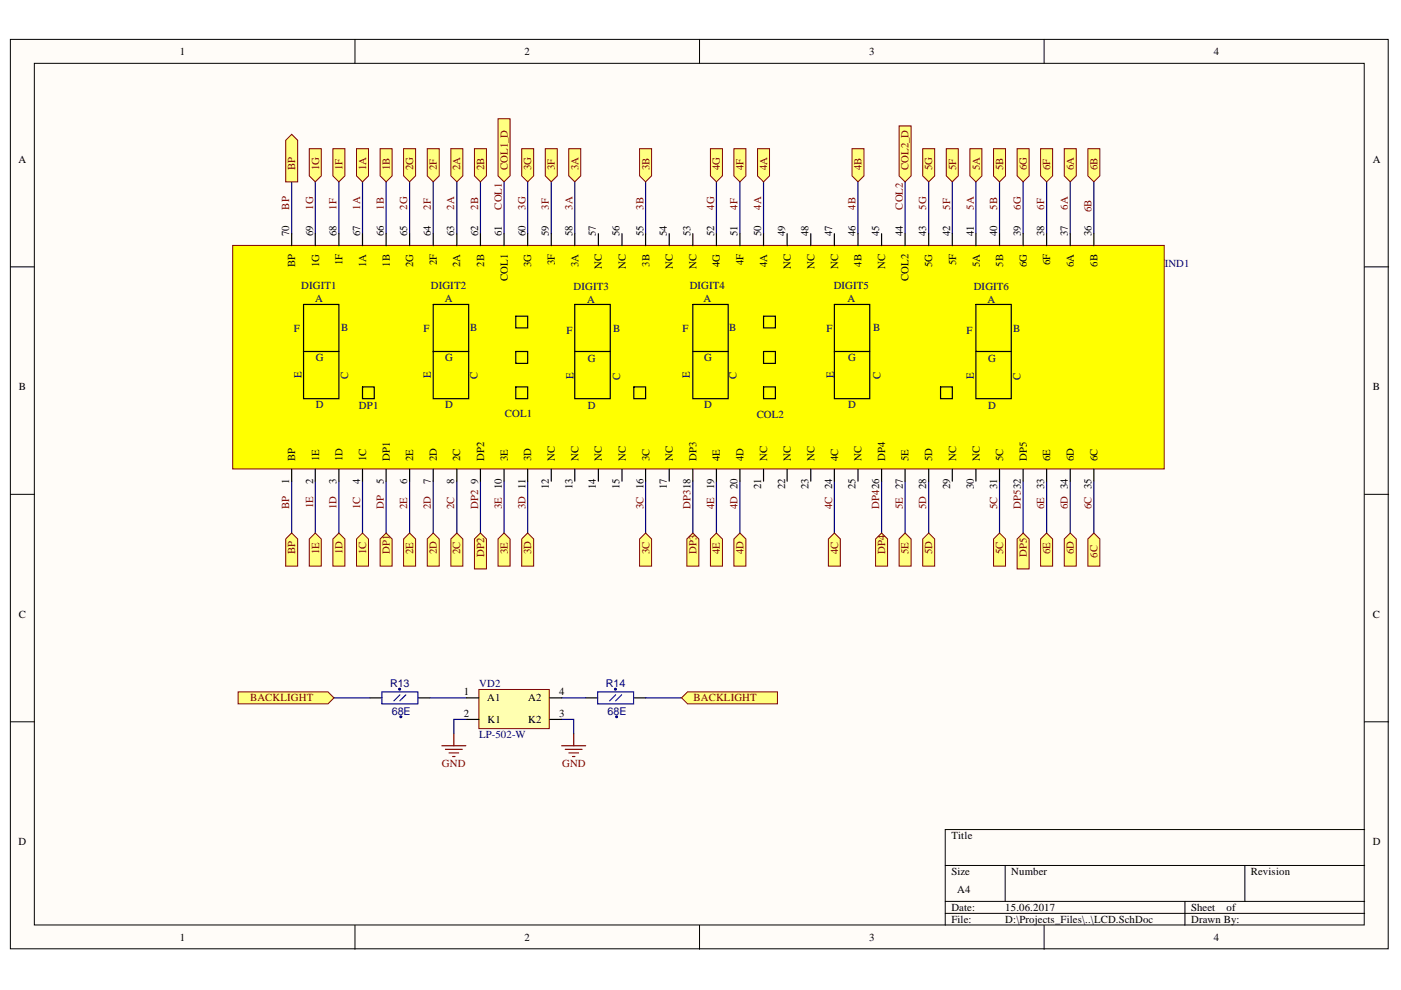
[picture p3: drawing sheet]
<svg xmlns="http://www.w3.org/2000/svg" width="297mm" height="210mm" viewBox="0 0 297 210" stroke-linecap="round" stroke-linejoin="round" font-family="sans-serif">
<defs><g id="words">
<g font-size="2.3">
<text x="38.1" y="11.7">1</text>
<text x="111.2" y="11.7">2</text>
<text x="184.3" y="11.7">3</text>
<text x="257.4" y="11.7">4</text>
<text x="3.9" y="34.5">A</text>
<text x="291.1" y="34.5">A</text>
<text x="61.3" y="50" transform="rotate(-90 61.3 50)">70</text>
<text x="66.4" y="50" transform="rotate(-90 66.4 50)">69</text>
<text x="71.4" y="50" transform="rotate(-90 71.4 50)">68</text>
<text x="76.4" y="50" transform="rotate(-90 76.4 50)">67</text>
<text x="81.4" y="50" transform="rotate(-90 81.4 50)">66</text>
<text x="86.3" y="50" transform="rotate(-90 86.3 50)">65</text>
<text x="91.3" y="50" transform="rotate(-90 91.3 50)">64</text>
<text x="96.3" y="50" transform="rotate(-90 96.3 50)">63</text>
<text x="101.4" y="50" transform="rotate(-90 101.4 50)">62</text>
<text x="106.4" y="50" transform="rotate(-90 106.4 50)">61</text>
<text x="111.4" y="50" transform="rotate(-90 111.4 50)">60</text>
<text x="116.4" y="50" transform="rotate(-90 116.4 50)">59</text>
<text x="121.4" y="50" transform="rotate(-90 121.4 50)">58</text>
<text x="126.4" y="50" transform="rotate(-90 126.4 50)">57</text>
<text x="131.3" y="50" transform="rotate(-90 131.3 50)">56</text>
<text x="136.4" y="50" transform="rotate(-90 136.4 50)">55</text>
<text x="141.4" y="50" transform="rotate(-90 141.4 50)">54</text>
<text x="146.4" y="50" transform="rotate(-90 146.4 50)">53</text>
<text x="151.4" y="50" transform="rotate(-90 151.4 50)">52</text>
<text x="156.4" y="50" transform="rotate(-90 156.4 50)">51</text>
<text x="161.4" y="50" transform="rotate(-90 161.4 50)">50</text>
<text x="166.4" y="50" transform="rotate(-90 166.4 50)">49</text>
<text x="171.4" y="50" transform="rotate(-90 171.4 50)">48</text>
<text x="176.4" y="50" transform="rotate(-90 176.4 50)">47</text>
<text x="181.4" y="50" transform="rotate(-90 181.4 50)">46</text>
<text x="186.4" y="50" transform="rotate(-90 186.4 50)">45</text>
<text x="191.4" y="50" transform="rotate(-90 191.4 50)">44</text>
<text x="196.4" y="50" transform="rotate(-90 196.4 50)">43</text>
<text x="201.4" y="50" transform="rotate(-90 201.4 50)">42</text>
<text x="206.4" y="50" transform="rotate(-90 206.4 50)">41</text>
<text x="211.4" y="50" transform="rotate(-90 211.4 50)">40</text>
<text x="216.4" y="50" transform="rotate(-90 216.4 50)">39</text>
<text x="221.4" y="50" transform="rotate(-90 221.4 50)">38</text>
<text x="226.4" y="50" transform="rotate(-90 226.4 50)">37</text>
<text x="231.4" y="50" transform="rotate(-90 231.4 50)">36</text>
<text x="62.6" y="56.7" transform="rotate(-90 62.6 56.7)">BP</text>
<text x="67.7" y="56.7" transform="rotate(-90 67.7 56.7)">1G</text>
<text x="72.6" y="56.3" transform="rotate(-90 72.6 56.3)">1F</text>
<text x="77.6" y="56.7" transform="rotate(-90 77.6 56.7)">1A</text>
<text x="82.6" y="56.5" transform="rotate(-90 82.6 56.5)">1B</text>
<text x="87.6" y="56.7" transform="rotate(-90 87.6 56.7)">2G</text>
<text x="92.6" y="56.3" transform="rotate(-90 92.6 56.3)">2F</text>
<text x="97.6" y="56.7" transform="rotate(-90 97.6 56.7)">2A</text>
<text x="102.7" y="56.5" transform="rotate(-90 102.7 56.5)">2B</text>
<text x="107.7" y="59.6" transform="rotate(-90 107.7 59.6)">COL1</text>
<text x="112.6" y="56.7" transform="rotate(-90 112.6 56.7)">3G</text>
<text x="117.6" y="56.3" transform="rotate(-90 117.6 56.3)">3F</text>
<text x="122.6" y="56.7" transform="rotate(-90 122.6 56.7)">3A</text>
<text x="127.6" y="57" transform="rotate(-90 127.6 57)">NC</text>
<text x="132.7" y="57" transform="rotate(-90 132.7 57)">NC</text>
<text x="137.7" y="56.5" transform="rotate(-90 137.7 56.5)">3B</text>
<text x="142.7" y="57" transform="rotate(-90 142.7 57)">NC</text>
<text x="147.7" y="57" transform="rotate(-90 147.7 57)">NC</text>
<text x="152.7" y="56.7" transform="rotate(-90 152.7 56.7)">4G</text>
<text x="157.6" y="56.3" transform="rotate(-90 157.6 56.3)">4F</text>
<text x="162.6" y="56.7" transform="rotate(-90 162.6 56.7)">4A</text>
<text x="167.7" y="57" transform="rotate(-90 167.7 57)">NC</text>
<text x="172.7" y="57" transform="rotate(-90 172.7 57)">NC</text>
<text x="177.7" y="57" transform="rotate(-90 177.7 57)">NC</text>
<text x="182.7" y="56.5" transform="rotate(-90 182.7 56.5)">4B</text>
<text x="187.7" y="57" transform="rotate(-90 187.7 57)">NC</text>
<text x="192.7" y="59.6" transform="rotate(-90 192.7 59.6)">COL2</text>
<text x="197.6" y="56.7" transform="rotate(-90 197.6 56.7)">5G</text>
<text x="202.7" y="56.3" transform="rotate(-90 202.7 56.3)">5F</text>
<text x="207.7" y="56.7" transform="rotate(-90 207.7 56.7)">5A</text>
<text x="212.7" y="56.5" transform="rotate(-90 212.7 56.5)">5B</text>
<text x="217.7" y="56.7" transform="rotate(-90 217.7 56.7)">6G</text>
<text x="222.7" y="56.3" transform="rotate(-90 222.7 56.3)">6F</text>
<text x="227.7" y="56.7" transform="rotate(-90 227.7 56.7)">6A</text>
<text x="232.7" y="56.5" transform="rotate(-90 232.7 56.5)">6B</text>
<text x="4" y="82.7">B</text>
<text x="291.1" y="82.7">B</text>
<text x="62.6" y="97.7" transform="rotate(-90 62.6 97.7)">BP</text>
<text x="67.7" y="97.7" transform="rotate(-90 67.7 97.7)">1E</text>
<text x="72.6" y="97.7" transform="rotate(-90 72.6 97.7)">1D</text>
<text x="77.6" y="97.7" transform="rotate(-90 77.6 97.7)">1C</text>
<text x="82.6" y="97.7" transform="rotate(-90 82.6 97.7)">DP1</text>
<text x="87.6" y="97.7" transform="rotate(-90 87.6 97.7)">2E</text>
<text x="92.6" y="97.7" transform="rotate(-90 92.6 97.7)">2D</text>
<text x="97.6" y="97.7" transform="rotate(-90 97.6 97.7)">2C</text>
<text x="102.7" y="97.7" transform="rotate(-90 102.7 97.7)">DP2</text>
<text x="107.7" y="97.7" transform="rotate(-90 107.7 97.7)">3E</text>
<text x="112.6" y="97.7" transform="rotate(-90 112.6 97.7)">3D</text>
<text x="117.6" y="97.7" transform="rotate(-90 117.6 97.7)">NC</text>
<text x="122.6" y="97.7" transform="rotate(-90 122.6 97.7)">NC</text>
<text x="127.6" y="97.7" transform="rotate(-90 127.6 97.7)">NC</text>
<text x="132.7" y="97.7" transform="rotate(-90 132.7 97.7)">NC</text>
<text x="137.7" y="97.7" transform="rotate(-90 137.7 97.7)">3C</text>
<text x="142.7" y="97.7" transform="rotate(-90 142.7 97.7)">NC</text>
<text x="147.7" y="97.7" transform="rotate(-90 147.7 97.7)">DP3</text>
<text x="152.7" y="97.7" transform="rotate(-90 152.7 97.7)">4E</text>
<text x="157.6" y="97.7" transform="rotate(-90 157.6 97.7)">4D</text>
<text x="162.6" y="97.7" transform="rotate(-90 162.6 97.7)">NC</text>
<text x="167.7" y="97.7" transform="rotate(-90 167.7 97.7)">NC</text>
<text x="172.7" y="97.7" transform="rotate(-90 172.7 97.7)">NC</text>
<text x="177.7" y="97.7" transform="rotate(-90 177.7 97.7)">4C</text>
<text x="182.7" y="97.7" transform="rotate(-90 182.7 97.7)">NC</text>
<text x="187.7" y="97.7" transform="rotate(-90 187.7 97.7)">DP4</text>
<text x="192.7" y="97.7" transform="rotate(-90 192.7 97.7)">5E</text>
<text x="197.6" y="97.7" transform="rotate(-90 197.6 97.7)">5D</text>
<text x="202.7" y="97.7" transform="rotate(-90 202.7 97.7)">NC</text>
<text x="207.7" y="97.7" transform="rotate(-90 207.7 97.7)">NC</text>
<text x="212.7" y="97.7" transform="rotate(-90 212.7 97.7)">5C</text>
<text x="217.7" y="97.7" transform="rotate(-90 217.7 97.7)">DP5</text>
<text x="222.7" y="97.7" transform="rotate(-90 222.7 97.7)">6E</text>
<text x="227.7" y="97.7" transform="rotate(-90 227.7 97.7)">6D</text>
<text x="232.7" y="97.7" transform="rotate(-90 232.7 97.7)">6C</text>
<text x="61.3" y="102.7" transform="rotate(-90 61.3 102.7)">1</text>
<text x="66.4" y="102.7" transform="rotate(-90 66.4 102.7)">2</text>
<text x="71.4" y="102.7" transform="rotate(-90 71.4 102.7)">3</text>
<text x="76.4" y="102.7" transform="rotate(-90 76.4 102.7)">4</text>
<text x="81.4" y="102.7" transform="rotate(-90 81.4 102.7)">5</text>
<text x="86.3" y="102.7" transform="rotate(-90 86.3 102.7)">6</text>
<text x="91.3" y="102.7" transform="rotate(-90 91.3 102.7)">7</text>
<text x="96.3" y="102.7" transform="rotate(-90 96.3 102.7)">8</text>
<text x="101.4" y="102.7" transform="rotate(-90 101.4 102.7)">9</text>
<text x="106.4" y="103.8" transform="rotate(-90 106.4 103.8)">10</text>
<text x="116.4" y="103.8" transform="rotate(-90 116.4 103.8)">12</text>
<text x="121.4" y="103.8" transform="rotate(-90 121.4 103.8)">13</text>
<text x="126.4" y="103.8" transform="rotate(-90 126.4 103.8)">14</text>
<text x="131.3" y="103.8" transform="rotate(-90 131.3 103.8)">15</text>
<text x="141.4" y="103.8" transform="rotate(-90 141.4 103.8)">17</text>
<text x="151.4" y="103.8" transform="rotate(-90 151.4 103.8)">19</text>
<text x="161.4" y="103.8" transform="rotate(-90 161.4 103.8)">21</text>
<text x="166.4" y="103.8" transform="rotate(-90 166.4 103.8)">22</text>
<text x="171.4" y="103.8" transform="rotate(-90 171.4 103.8)">23</text>
<text x="181.4" y="103.8" transform="rotate(-90 181.4 103.8)">25</text>
<text x="191.4" y="103.8" transform="rotate(-90 191.4 103.8)">27</text>
<text x="201.4" y="103.8" transform="rotate(-90 201.4 103.8)">29</text>
<text x="206.4" y="103.8" transform="rotate(-90 206.4 103.8)">30</text>
<text x="221.4" y="103.8" transform="rotate(-90 221.4 103.8)">33</text>
<text x="4" y="131">C</text>
<text x="291.1" y="131">C</text>
<text x="98.4" y="147.4">1</text>
<text x="103.3" y="148.7">A1</text>
<text x="112" y="148.7">A2</text>
<text x="118.6" y="147.4">4</text>
<text x="98.4" y="152">2</text>
<text x="103.3" y="153.3">K1</text>
<text x="112" y="153.3">K2</text>
<text x="118.6" y="152">3</text>
<text x="3.9" y="179.2">D</text>
<text x="201.7" y="177.9">Title</text>
<text x="291.1" y="179.2">D</text>
<text x="201.7" y="185.6">Size</text>
<text x="214.4" y="185.6">Number</text>
<text x="265.2" y="185.6">Revision</text>
<text x="203" y="189.4">A4</text>
<text x="201.7" y="193.2">Date:</text>
<text x="201.7" y="195.7">File:</text>
<text x="213.1" y="193.2">15.06.2017</text>
<text x="213.1" y="195.7">D:\Projects_Files\..\LCD.SchDoc</text>
<text x="252.5" y="193.2">Sheet</text>
<text x="252.5" y="195.7">Drawn By:</text>
<text x="260.1" y="193.2">of</text>
<text x="38.1" y="199.5">1</text>
<text x="111.2" y="199.5">2</text>
<text x="184.3" y="199.5">3</text>
<text x="257.4" y="199.5">4</text>
</g>
<g font-size="2.3" fill="#800000">
<text x="62.6" y="36" transform="rotate(-90 62.6 36)">BP</text>
<text x="67.7" y="36" transform="rotate(-90 67.7 36)">1G</text>
<text x="72.6" y="36" transform="rotate(-90 72.6 36)">1F</text>
<text x="77.6" y="36" transform="rotate(-90 77.6 36)">1A</text>
<text x="82.6" y="36" transform="rotate(-90 82.6 36)">1B</text>
<text x="87.6" y="36" transform="rotate(-90 87.6 36)">2G</text>
<text x="92.6" y="36" transform="rotate(-90 92.6 36)">2F</text>
<text x="97.6" y="36" transform="rotate(-90 97.6 36)">2A</text>
<text x="102.7" y="36" transform="rotate(-90 102.7 36)">2B</text>
<text x="107.7" y="36" transform="rotate(-90 107.7 36)">COL1_D</text>
<text x="112.6" y="36" transform="rotate(-90 112.6 36)">3G</text>
<text x="117.6" y="36" transform="rotate(-90 117.6 36)">3F</text>
<text x="122.6" y="36" transform="rotate(-90 122.6 36)">3A</text>
<text x="137.7" y="36" transform="rotate(-90 137.7 36)">3B</text>
<text x="152.7" y="36" transform="rotate(-90 152.7 36)">4G</text>
<text x="157.6" y="36" transform="rotate(-90 157.6 36)">4F</text>
<text x="162.6" y="36" transform="rotate(-90 162.6 36)">4A</text>
<text x="182.7" y="36" transform="rotate(-90 182.7 36)">4B</text>
<text x="192.7" y="36" transform="rotate(-90 192.7 36)">COL2_D</text>
<text x="197.6" y="36" transform="rotate(-90 197.6 36)">5G</text>
<text x="202.7" y="36" transform="rotate(-90 202.7 36)">5F</text>
<text x="207.7" y="36" transform="rotate(-90 207.7 36)">5A</text>
<text x="212.7" y="36" transform="rotate(-90 212.7 36)">5B</text>
<text x="217.7" y="36" transform="rotate(-90 217.7 36)">6G</text>
<text x="222.7" y="36" transform="rotate(-90 222.7 36)">6F</text>
<text x="227.7" y="36" transform="rotate(-90 227.7 36)">6A</text>
<text x="232.7" y="36" transform="rotate(-90 232.7 36)">6B</text>
<text x="61.3" y="44.4" transform="rotate(-90 61.3 44.4)">BP</text>
<text x="66.4" y="44.4" transform="rotate(-90 66.4 44.4)">1G</text>
<text x="71.4" y="44.4" transform="rotate(-90 71.4 44.4)">1F</text>
<text x="76.4" y="44.4" transform="rotate(-90 76.4 44.4)">1A</text>
<text x="81.4" y="44.4" transform="rotate(-90 81.4 44.4)">1B</text>
<text x="86.3" y="44.4" transform="rotate(-90 86.3 44.4)">2G</text>
<text x="91.3" y="44.4" transform="rotate(-90 91.3 44.4)">2F</text>
<text x="96.3" y="44.4" transform="rotate(-90 96.3 44.4)">2A</text>
<text x="101.4" y="44.4" transform="rotate(-90 101.4 44.4)">2B</text>
<text x="106.4" y="44.4" transform="rotate(-90 106.4 44.4)">COL1</text>
<text x="111.4" y="44.4" transform="rotate(-90 111.4 44.4)">3G</text>
<text x="116.4" y="44.4" transform="rotate(-90 116.4 44.4)">3F</text>
<text x="121.4" y="44.4" transform="rotate(-90 121.4 44.4)">3A</text>
<text x="136.4" y="44.4" transform="rotate(-90 136.4 44.4)">3B</text>
<text x="151.4" y="44.4" transform="rotate(-90 151.4 44.4)">4G</text>
<text x="156.4" y="44.4" transform="rotate(-90 156.4 44.4)">4F</text>
<text x="161.4" y="44.4" transform="rotate(-90 161.4 44.4)">4A</text>
<text x="181.4" y="44.4" transform="rotate(-90 181.4 44.4)">4B</text>
<text x="191.4" y="44.4" transform="rotate(-90 191.4 44.4)">COL2</text>
<text x="196.4" y="44.4" transform="rotate(-90 196.4 44.4)">5G</text>
<text x="201.4" y="44.4" transform="rotate(-90 201.4 44.4)">5F</text>
<text x="206.4" y="44.4" transform="rotate(-90 206.4 44.4)">5A</text>
<text x="211.4" y="44.4" transform="rotate(-90 211.4 44.4)">5B</text>
<text x="216.4" y="44.4" transform="rotate(-90 216.4 44.4)">6G</text>
<text x="221.4" y="44.4" transform="rotate(-90 221.4 44.4)">6F</text>
<text x="226.4" y="44.4" transform="rotate(-90 226.4 44.4)">6A</text>
<text x="231.4" y="45" transform="rotate(-90 231.4 45)">6B</text>
<text x="61.3" y="107.9" transform="rotate(-90 61.3 107.9)">BP</text>
<text x="66.4" y="107.7" transform="rotate(-90 66.4 107.7)">1E</text>
<text x="71.4" y="107.9" transform="rotate(-90 71.4 107.9)">1D</text>
<text x="76.4" y="107.9" transform="rotate(-90 76.4 107.9)">1C</text>
<text x="81.4" y="107.9" transform="rotate(-90 81.4 107.9)">DP</text>
<text x="86.3" y="107.9" transform="rotate(-90 86.3 107.9)">2E</text>
<text x="91.3" y="107.9" transform="rotate(-90 91.3 107.9)">2D</text>
<text x="96.3" y="107.9" transform="rotate(-90 96.3 107.9)">2C</text>
<text x="101.4" y="107.9" transform="rotate(-90 101.4 107.9)">DP2</text>
<text x="106.4" y="107.9" transform="rotate(-90 106.4 107.9)">3E</text>
<text x="111.4" y="107.9" transform="rotate(-90 111.4 107.9)">3D 11</text>
<text x="136.4" y="107.9" transform="rotate(-90 136.4 107.9)">3C 16</text>
<text x="146.4" y="107.9" transform="rotate(-90 146.4 107.9)">DP318</text>
<text x="151.4" y="107.9" transform="rotate(-90 151.4 107.9)">4E</text>
<text x="156.4" y="107.9" transform="rotate(-90 156.4 107.9)">4D 20</text>
<text x="176.4" y="107.9" transform="rotate(-90 176.4 107.9)">4C 24</text>
<text x="186.4" y="107.9" transform="rotate(-90 186.4 107.9)">DP426</text>
<text x="191.4" y="107.9" transform="rotate(-90 191.4 107.9)">5E</text>
<text x="196.4" y="107.9" transform="rotate(-90 196.4 107.9)">5D 28</text>
<text x="211.4" y="107.9" transform="rotate(-90 211.4 107.9)">5C 31</text>
<text x="216.4" y="107.9" transform="rotate(-90 216.4 107.9)">DP532</text>
<text x="221.4" y="107.9" transform="rotate(-90 221.4 107.9)">6E</text>
<text x="226.4" y="107.9" transform="rotate(-90 226.4 107.9)">6D 34</text>
<text x="231.4" y="107.9" transform="rotate(-90 231.4 107.9)">6C 35</text>
<text x="62.6" y="117.5" transform="rotate(-90 62.6 117.5)">BP</text>
<text x="67.7" y="117.5" transform="rotate(-90 67.7 117.5)">1E</text>
<text x="72.6" y="117.5" transform="rotate(-90 72.6 117.5)">1D</text>
<text x="77.6" y="117.5" transform="rotate(-90 77.6 117.5)">1C</text>
<text x="82.6" y="117.5" transform="rotate(-90 82.6 117.5)">DP1</text>
<text x="87.6" y="117.5" transform="rotate(-90 87.6 117.5)">2E</text>
<text x="92.6" y="117.5" transform="rotate(-90 92.6 117.5)">2D</text>
<text x="97.6" y="117.5" transform="rotate(-90 97.6 117.5)">2C</text>
<text x="102.7" y="118.1" transform="rotate(-90 102.7 118.1)">DP2</text>
<text x="107.7" y="117.5" transform="rotate(-90 107.7 117.5)">3E</text>
<text x="112.6" y="117.5" transform="rotate(-90 112.6 117.5)">3D</text>
<text x="137.7" y="117.5" transform="rotate(-90 137.7 117.5)">3C</text>
<text x="147.7" y="117.5" transform="rotate(-90 147.7 117.5)">DP3</text>
<text x="152.7" y="117.5" transform="rotate(-90 152.7 117.5)">4E</text>
<text x="157.6" y="117.5" transform="rotate(-90 157.6 117.5)">4D</text>
<text x="177.7" y="117.5" transform="rotate(-90 177.7 117.5)">4C</text>
<text x="187.7" y="117.5" transform="rotate(-90 187.7 117.5)">DP4</text>
<text x="192.7" y="117.5" transform="rotate(-90 192.7 117.5)">5E</text>
<text x="197.6" y="117.5" transform="rotate(-90 197.6 117.5)">5D</text>
<text x="212.7" y="117.5" transform="rotate(-90 212.7 117.5)">5C</text>
<text x="217.7" y="118.1" transform="rotate(-90 217.7 118.1)">DP5</text>
<text x="222.7" y="117.5" transform="rotate(-90 222.7 117.5)">6E</text>
<text x="227.7" y="117.5" transform="rotate(-90 227.7 117.5)">6D</text>
<text x="232.7" y="118.2" transform="rotate(-90 232.7 118.2)">6C</text>
<text x="53" y="148.7">BACKLIGHT</text>
<text x="147.1" y="148.7">BACKLIGHT</text>
<text x="93.7" y="162.7">GND</text>
<text x="119.2" y="162.7">GND</text>
</g>
<g font-size="2.3" fill="#000080">
<text x="246.9" y="56.6">IND1</text>
<text x="63.9" y="61.3">DIGIT1</text>
<text x="66.8" y="64.1">A</text>
<text x="91.3" y="61.3">DIGIT2</text>
<text x="94.3" y="64.1">A</text>
<text x="121.6" y="61.5">DIGIT3</text>
<text x="124.5" y="64.3">A</text>
<text x="146.2" y="61.3">DIGIT4</text>
<text x="149.2" y="64.1">A</text>
<text x="176.8" y="61.3">DIGIT5</text>
<text x="179.7" y="64.1">A</text>
<text x="206.4" y="61.5">DIGIT6</text>
<text x="209.4" y="64.3">A</text>
<text x="62.3" y="70.5">F</text>
<text x="72.3" y="70.2">B</text>
<text x="89.8" y="70.5">F</text>
<text x="99.7" y="70.2">B</text>
<text x="120.1" y="70.7">F</text>
<text x="130" y="70.5">B</text>
<text x="144.7" y="70.5">F</text>
<text x="154.6" y="70.2">B</text>
<text x="175.2" y="70.5">F</text>
<text x="185.1" y="70.2">B</text>
<text x="204.9" y="70.7">F</text>
<text x="214.8" y="70.5">B</text>
<text x="67" y="76.6">G</text>
<text x="94.4" y="76.6">G</text>
<text x="124.7" y="76.8">G</text>
<text x="149.3" y="76.6">G</text>
<text x="179.8" y="76.6">G</text>
<text x="209.5" y="76.8">G</text>
<text x="63.9" y="80.1" transform="rotate(-90 63.9 80.1)">E</text>
<text x="73.8" y="80.4" transform="rotate(-90 73.8 80.4)">C</text>
<text x="91.3" y="80.1" transform="rotate(-90 91.3 80.1)">E</text>
<text x="101.2" y="80.4" transform="rotate(-90 101.2 80.4)">C</text>
<text x="121.6" y="80.4" transform="rotate(-90 121.6 80.4)">E</text>
<text x="131.5" y="80.6" transform="rotate(-90 131.5 80.6)">C</text>
<text x="146.2" y="80.1" transform="rotate(-90 146.2 80.1)">E</text>
<text x="156.1" y="80.4" transform="rotate(-90 156.1 80.4)">C</text>
<text x="176.8" y="80.1" transform="rotate(-90 176.8 80.1)">E</text>
<text x="186.6" y="80.4" transform="rotate(-90 186.6 80.4)">C</text>
<text x="206.4" y="80.4" transform="rotate(-90 206.4 80.4)">E</text>
<text x="216.3" y="80.6" transform="rotate(-90 216.3 80.6)">C</text>
<text x="67" y="86.4">D</text>
<text x="76.1" y="86.7">DP1</text>
<text x="94.4" y="86.4">D</text>
<text x="107.1" y="88.5">COL1</text>
<text x="124.7" y="86.7">D</text>
<text x="149.3" y="86.4">D</text>
<text x="160.4" y="88.7">COL2</text>
<text x="179.8" y="86.4">D</text>
<text x="209.5" y="86.7">D</text>
<text x="82.7" y="145.7">R13</text>
<text x="101.6" y="145.7">VD2</text>
<text x="128.5" y="145.7">R14</text>
<text x="83" y="151.5">68E</text>
<text x="128.8" y="151.5">68E</text>
<text x="101.6" y="156.6">LP-502-W</text>
</g>
</g></defs>
<g fill="#fffcf8" stroke="#000" stroke-width=".21">
<path d="M2.2 8.4h292.1v192.8h-292.1z"/>
<path d="M7.3 13.4h281.9v182.7h-281.9z"/>
</g>
<g fill="none" stroke="#000" stroke-width=".21">
<path d="M75.3 8.4v5M148.3 8.4v5M221.4 8.4v5M2.2 56.6h5.1M289.3 56.6h5.1M2.2 104.8h5.1M289.3 104.8h5.1M2.2 153h5.1M289.3 153h5.1M289.3 175.9h-88.9v20.3M75.3 196.2v5.1M148.3 196.2v5.1"/>
<path d="M200.4 183.5h88.9M200.4 191.1h88.9M200.4 193.7h88.9M213.1 183.5v7.6M221.4 196.2v5.1M251.2 191.1v5.1M263.9 183.5v7.6"/>
</g>
<g fill="none" stroke="#000080" stroke-width=".25">
<path d="M61.8 38.6v10.9M66.8 38.6v10.9M71.9 38.6v10.9M76.9 38.6v10.9M81.9 38.6v10.9M86.8 38.6v10.9M91.9 38.6v10.9M96.9 38.6v10.9M101.9 38.6v10.9M106.9 38.6v10.9M111.9 38.6v10.9M116.9 38.6v10.9"/>
<path d="M121.9 38.6v10.9M136.9 38.6v10.9M151.9 38.6v10.9M156.9 38.6v10.9M161.9 38.6v10.9M181.9 38.6v10.9M191.9 38.6v10.9M196.9 38.6v10.9M201.9 38.6v10.9M206.9 38.6v10.9M211.9 38.6v10.9M216.9 38.6v10.9"/>
<path d="M221.9 38.6v10.9M226.9 38.6v10.9M231.9 38.6v10.9M61.8 102v11M66.8 102v11M71.9 102v11M76.9 102v11M81.9 102v11M86.8 102v11M91.9 102v11M96.9 102v11M101.9 102v11"/>
<path d="M106.9 102v11M111.9 102v11M136.9 102v11M146.9 102v11M151.9 102v11M156.9 102v11M176.9 102v11M186.9 102v11M191.9 102v11M196.9 102v11M211.9 102v11M216.9 102v11"/>
<path d="M221.9 102v11M226.9 102v11M231.9 102v11"/>
</g>
<g fill="#ffff80" stroke="#800000" stroke-width=".21">
<path d="M60.6 29.7l1.2-1.2 1.3 1.2v8.9h-2.5z" fill-rule="evenodd"/>
<path d="M65.6 31.5h2.5v5.8l-1.3 1.3-1.2-1.3z" fill-rule="evenodd"/>
<path d="M70.6 31.5h2.5v5.8l-1.2 1.3-1.3-1.3z" fill-rule="evenodd"/>
<path d="M75.6 31.5h2.5v5.8l-1.2 1.3-1.3-1.3z" fill-rule="evenodd"/>
<path d="M80.6 31.5h2.5v5.8l-1.2 1.3-1.3-1.3z" fill-rule="evenodd"/>
<path d="M85.6 31.5h2.5v5.8l-1.3 1.3-1.2-1.3z" fill-rule="evenodd"/>
<path d="M90.6 31.5h2.5v5.8l-1.2 1.3-1.3-1.3z" fill-rule="evenodd"/>
<path d="M95.6 31.5h2.5v5.8l-1.2 1.3-1.3-1.3z" fill-rule="evenodd"/>
<path d="M100.6 31.5h2.5v5.8l-1.2 1.3-1.3-1.3z" fill-rule="evenodd"/>
<path d="M105.6 25.2h2.5v12.1l-1.2 1.3-1.3-1.3z" fill-rule="evenodd"/>
<path d="M110.6 31.5h2.5v5.8l-1.2 1.3-1.3-1.3z" fill-rule="evenodd"/>
<path d="M115.6 31.5h2.6v5.8l-1.3 1.3-1.3-1.3z" fill-rule="evenodd"/>
<path d="M120.6 31.5h2.5v5.8l-1.2 1.3-1.3-1.3z" fill-rule="evenodd"/>
<path d="M135.6 31.5h2.5v5.8l-1.2 1.3-1.3-1.3z" fill-rule="evenodd"/>
<path d="M150.6 31.5h2.6v5.8l-1.3 1.3-1.3-1.3z" fill-rule="evenodd"/>
<path d="M155.6 31.5h2.5v5.8l-1.2 1.3-1.3-1.3z" fill-rule="evenodd"/>
<path d="M160.6 31.5h2.6v5.8l-1.3 1.3-1.3-1.3z" fill-rule="evenodd"/>
<path d="M180.6 31.5h2.6v5.8l-1.3 1.3-1.3-1.3z" fill-rule="evenodd"/>
<path d="M190.6 26.7h2.6v10.6l-1.3 1.3-1.3-1.3z" fill-rule="evenodd"/>
<path d="M195.6 31.5h2.6v5.8l-1.3 1.3-1.3-1.3z" fill-rule="evenodd"/>
<path d="M200.6 31.5h2.6v5.8l-1.3 1.3-1.3-1.3z" fill-rule="evenodd"/>
<path d="M205.6 31.5h2.6v5.8l-1.3 1.3-1.3-1.3z" fill-rule="evenodd"/>
<path d="M210.6 31.5h2.6v5.8l-1.3 1.3-1.3-1.3z" fill-rule="evenodd"/>
<path d="M215.7 31.5h2.5v5.8l-1.3 1.3-1.2-1.3z" fill-rule="evenodd"/>
<path d="M220.6 31.5h2.6v5.8l-1.3 1.3-1.3-1.3z" fill-rule="evenodd"/>
<path d="M225.6 31.5h2.6v5.8l-1.3 1.3-1.3-1.3z" fill-rule="evenodd"/>
<path d="M230.6 31.5h2.6v5.8l-1.3 1.3-1.3-1.3z" fill-rule="evenodd"/>
<path d="M230.6 114.3l1.3-1.3 1.3 1.3v5.7h-2.6z" fill-rule="evenodd"/>
<path d="M225.6 114.3l1.3-1.3 1.3 1.3v5.7h-2.6z" fill-rule="evenodd"/>
<path d="M220.6 114.3l1.3-1.3 1.3 1.3v5.7h-2.6z" fill-rule="evenodd"/>
<path d="M215.7 114.3l1.2-1.3 1.3 1.3v6.3h-2.5z" fill-rule="evenodd"/>
<path d="M210.6 114.3l1.3-1.3 1.3 1.3v5.7h-2.6z" fill-rule="evenodd"/>
<path d="M195.6 114.3l1.3-1.3 1.3 1.3v5.7h-2.6z" fill-rule="evenodd"/>
<path d="M190.6 114.3l1.3-1.3 1.3 1.3v5.7h-2.6z" fill-rule="evenodd"/>
<path d="M185.6 114.3l1.3-1.3 1.3 1.3v5.7h-2.6z" fill-rule="evenodd"/>
<path d="M175.6 114.3l1.3-1.3 1.3 1.3v5.7h-2.6z" fill-rule="evenodd"/>
<path d="M155.6 114.3l1.3-1.3 1.2 1.3v5.7h-2.5z" fill-rule="evenodd"/>
<path d="M150.6 114.3l1.3-1.3 1.3 1.3v5.7h-2.6z" fill-rule="evenodd"/>
<path d="M145.6 114.3l1.3-1.3 1.3 1.3v5.7h-2.6z" fill-rule="evenodd"/>
<path d="M135.6 114.3l1.3-1.3 1.2 1.3v5.7h-2.5z" fill-rule="evenodd"/>
<path d="M110.6 114.3l1.3-1.3 1.2 1.3v5.7h-2.5z" fill-rule="evenodd"/>
<path d="M105.6 114.3l1.3-1.3 1.2 1.3v5.7h-2.5z" fill-rule="evenodd"/>
<path d="M100.6 114.3l1.3-1.3 1.2 1.3v6.3h-2.5z" fill-rule="evenodd"/>
<path d="M95.6 114.3l1.3-1.3 1.2 1.3v5.7h-2.5z" fill-rule="evenodd"/>
<path d="M90.6 114.3l1.3-1.3 1.2 1.3v5.7h-2.5z" fill-rule="evenodd"/>
<path d="M85.6 114.3l1.2-1.3 1.3 1.3v5.7h-2.5z" fill-rule="evenodd"/>
<path d="M80.6 114.3l1.3-1.3 1.2 1.3v5.7h-2.5z" fill-rule="evenodd"/>
<path d="M75.6 114.3l1.3-1.3 1.2 1.3v5.7h-2.5z" fill-rule="evenodd"/>
<path d="M70.6 114.3l1.3-1.3 1.2 1.3v5.7h-2.5z" fill-rule="evenodd"/>
<path d="M65.6 114.3l1.2-1.3 1.3 1.3v5.7h-2.5z" fill-rule="evenodd"/>
<path d="M60.6 114.3l1.2-1.3 1.3 1.3v5.7h-2.5z" fill-rule="evenodd"/>
</g>
<path d="M49.3 52h197.5v47.4h-197.5z" fill="#ff0" stroke="#800000" stroke-width=".21"/>
<g fill="none" stroke="#000" stroke-width=".25">
<path d="M61.8 49.5v2.6M66.8 49.5v2.6M71.9 49.5v2.6M76.9 49.5v2.6M81.9 49.5v2.6M86.8 49.5v2.6M91.9 49.5v2.6M96.9 49.5v2.6M101.9 49.5v2.6M106.9 49.5v2.6M111.9 49.5v2.6M116.9 49.5v2.6"/>
<path d="M121.9 49.5v2.6M126.9 49.5v2.6M131.9 49.5v2.6M136.9 49.5v2.6M141.9 49.5v2.6M146.9 49.5v2.6M151.9 49.5v2.6M156.9 49.5v2.6M161.9 49.5v2.6M166.9 49.5v2.6M171.9 49.5v2.6M176.9 49.5v2.6"/>
<path d="M181.9 49.5v2.6M186.9 49.5v2.6M191.9 49.5v2.6M196.9 49.5v2.6M201.9 49.5v2.6M206.9 49.5v2.6M211.9 49.5v2.6M216.9 49.5v2.6M221.9 49.5v2.6M226.9 49.5v2.6M231.9 49.5v2.6M64.4 64.6h7.5v9.9h-7.5z"/>
<path d="M64.4 74.5v10h7.5v-10M91.9 64.6h7.5v9.9h-7.5zM91.9 74.5v10h7.5v-10M109.4 74.5h2.5v2.5h-2.5zM109.4 67h2.5v2.5h-2.5zM121.9 64.6h7.5v9.9h-7.5zM121.9 74.5v10h7.5v-10M146.9 64.6h7.5v9.9h-7.5zM146.9 74.5v10h7.5v-10M161.9 74.5h2.5v2.5h-2.5zM161.9 67h2.5v2.5h-2.5zM176.9 64.6h7.5v9.9h-7.5z"/>
<path d="M176.9 74.5v10h7.5v-10M206.9 64.6h7.5v9.9h-7.5zM206.9 74.5v10h7.5v-10M61.8 99.5v2.5M66.8 99.5v2.5M71.9 99.5v2.5M76.9 82h2.4v2.5h-2.4zM76.9 99.5v2.5M81.9 99.5v2.5M86.8 99.5v2.5M91.9 99.5v2.5M96.9 99.5v2.5"/>
<path d="M101.9 99.5v2.5M106.9 99.5v2.5M109.4 82h2.5v2.5h-2.5zM111.9 99.5v2.5M116.9 99.5v2.5M121.9 99.5v2.5M126.9 99.5v2.5M131.9 99.5v2.5M134.4 82h2.5v2.5h-2.5zM136.9 99.5v2.5M141.9 99.5v2.5M146.9 99.5v2.5"/>
<path d="M151.9 99.5v2.5M156.9 99.5v2.5M161.9 82h2.5v2.5h-2.5zM161.9 99.5v2.5M166.9 99.5v2.5M171.9 99.5v2.5M176.9 99.5v2.5M181.9 99.5v2.5M186.9 99.5v2.5M191.9 99.5v2.5M196.9 99.5v2.5M199.4 82h2.5v2.5h-2.5z"/>
<path d="M201.9 99.5v2.5M206.9 99.5v2.5M211.9 99.5v2.5M216.9 99.5v2.5M221.9 99.5v2.5M226.9 99.5v2.5M231.9 99.5v2.5M78.4 148h2.6M88.6 148h2.5M124.2 148h2.5M134.3 148h2.6"/>
</g>
<path d="M81 146.7h7.6v2.5h-7.6zM84.8 147.3l-1.3 1.3M86.1 147.3l-1.3 1.3M126.7 146.7h7.6v2.5h-7.6zM130.5 147.3l-1.2 1.3M131.8 147.3l-1.3 1.3" fill="none" stroke="#00f" stroke-width=".25"/>
<g fill="#000080" stroke="#000080" stroke-width=".21">
<circle cx="84.7" cy="146.1" r=".22"/>
<circle cx="85" cy="152" r=".21"/>
<circle cx="130.5" cy="146.1" r=".21"/>
<circle cx="130.7" cy="152" r=".2"/>
</g>
<path d="M70.8 148h7.6M91.1 148h7.9M99 152.5h-2.8v3.1M119.1 152.5h2.5v3.1M119.1 148h5.1M136.9 148h7.6" fill="none" stroke="#000080" stroke-width=".25"/>
<path d="M93.7 158.1h5.1M94.4 158.9h3.6M95.2 159.6h2M96.2 155.6v2.5M119.1 158.1h5.1M119.9 158.9h3.5M120.6 159.6h2M121.6 155.6v2.5M96 160.4h.5M121.4 160.4h.5" fill="none" stroke="#800000" stroke-width=".25"/>
<g fill="#ffff80" stroke="#800000" stroke-width=".21">
<path d="M50.5 146.7h19l1.3 1.3-1.3 1.2h-19z" fill-rule="evenodd"/>
<path d="M144.5 148l1.3-1.3h19v2.5h-19z" fill-rule="evenodd"/>
</g>
<path d="M101.5 146.2h14.9v8.3h-14.9z" fill="#ffffb0" stroke="#800000" stroke-width=".21"/>
<path d="M99 148h2.5M99 152.5h2.6M116.5 148h2.6M116.5 152.5h2.6" fill="none" stroke="#000" stroke-width=".25"/>
<use href="#words"/>
</svg>
